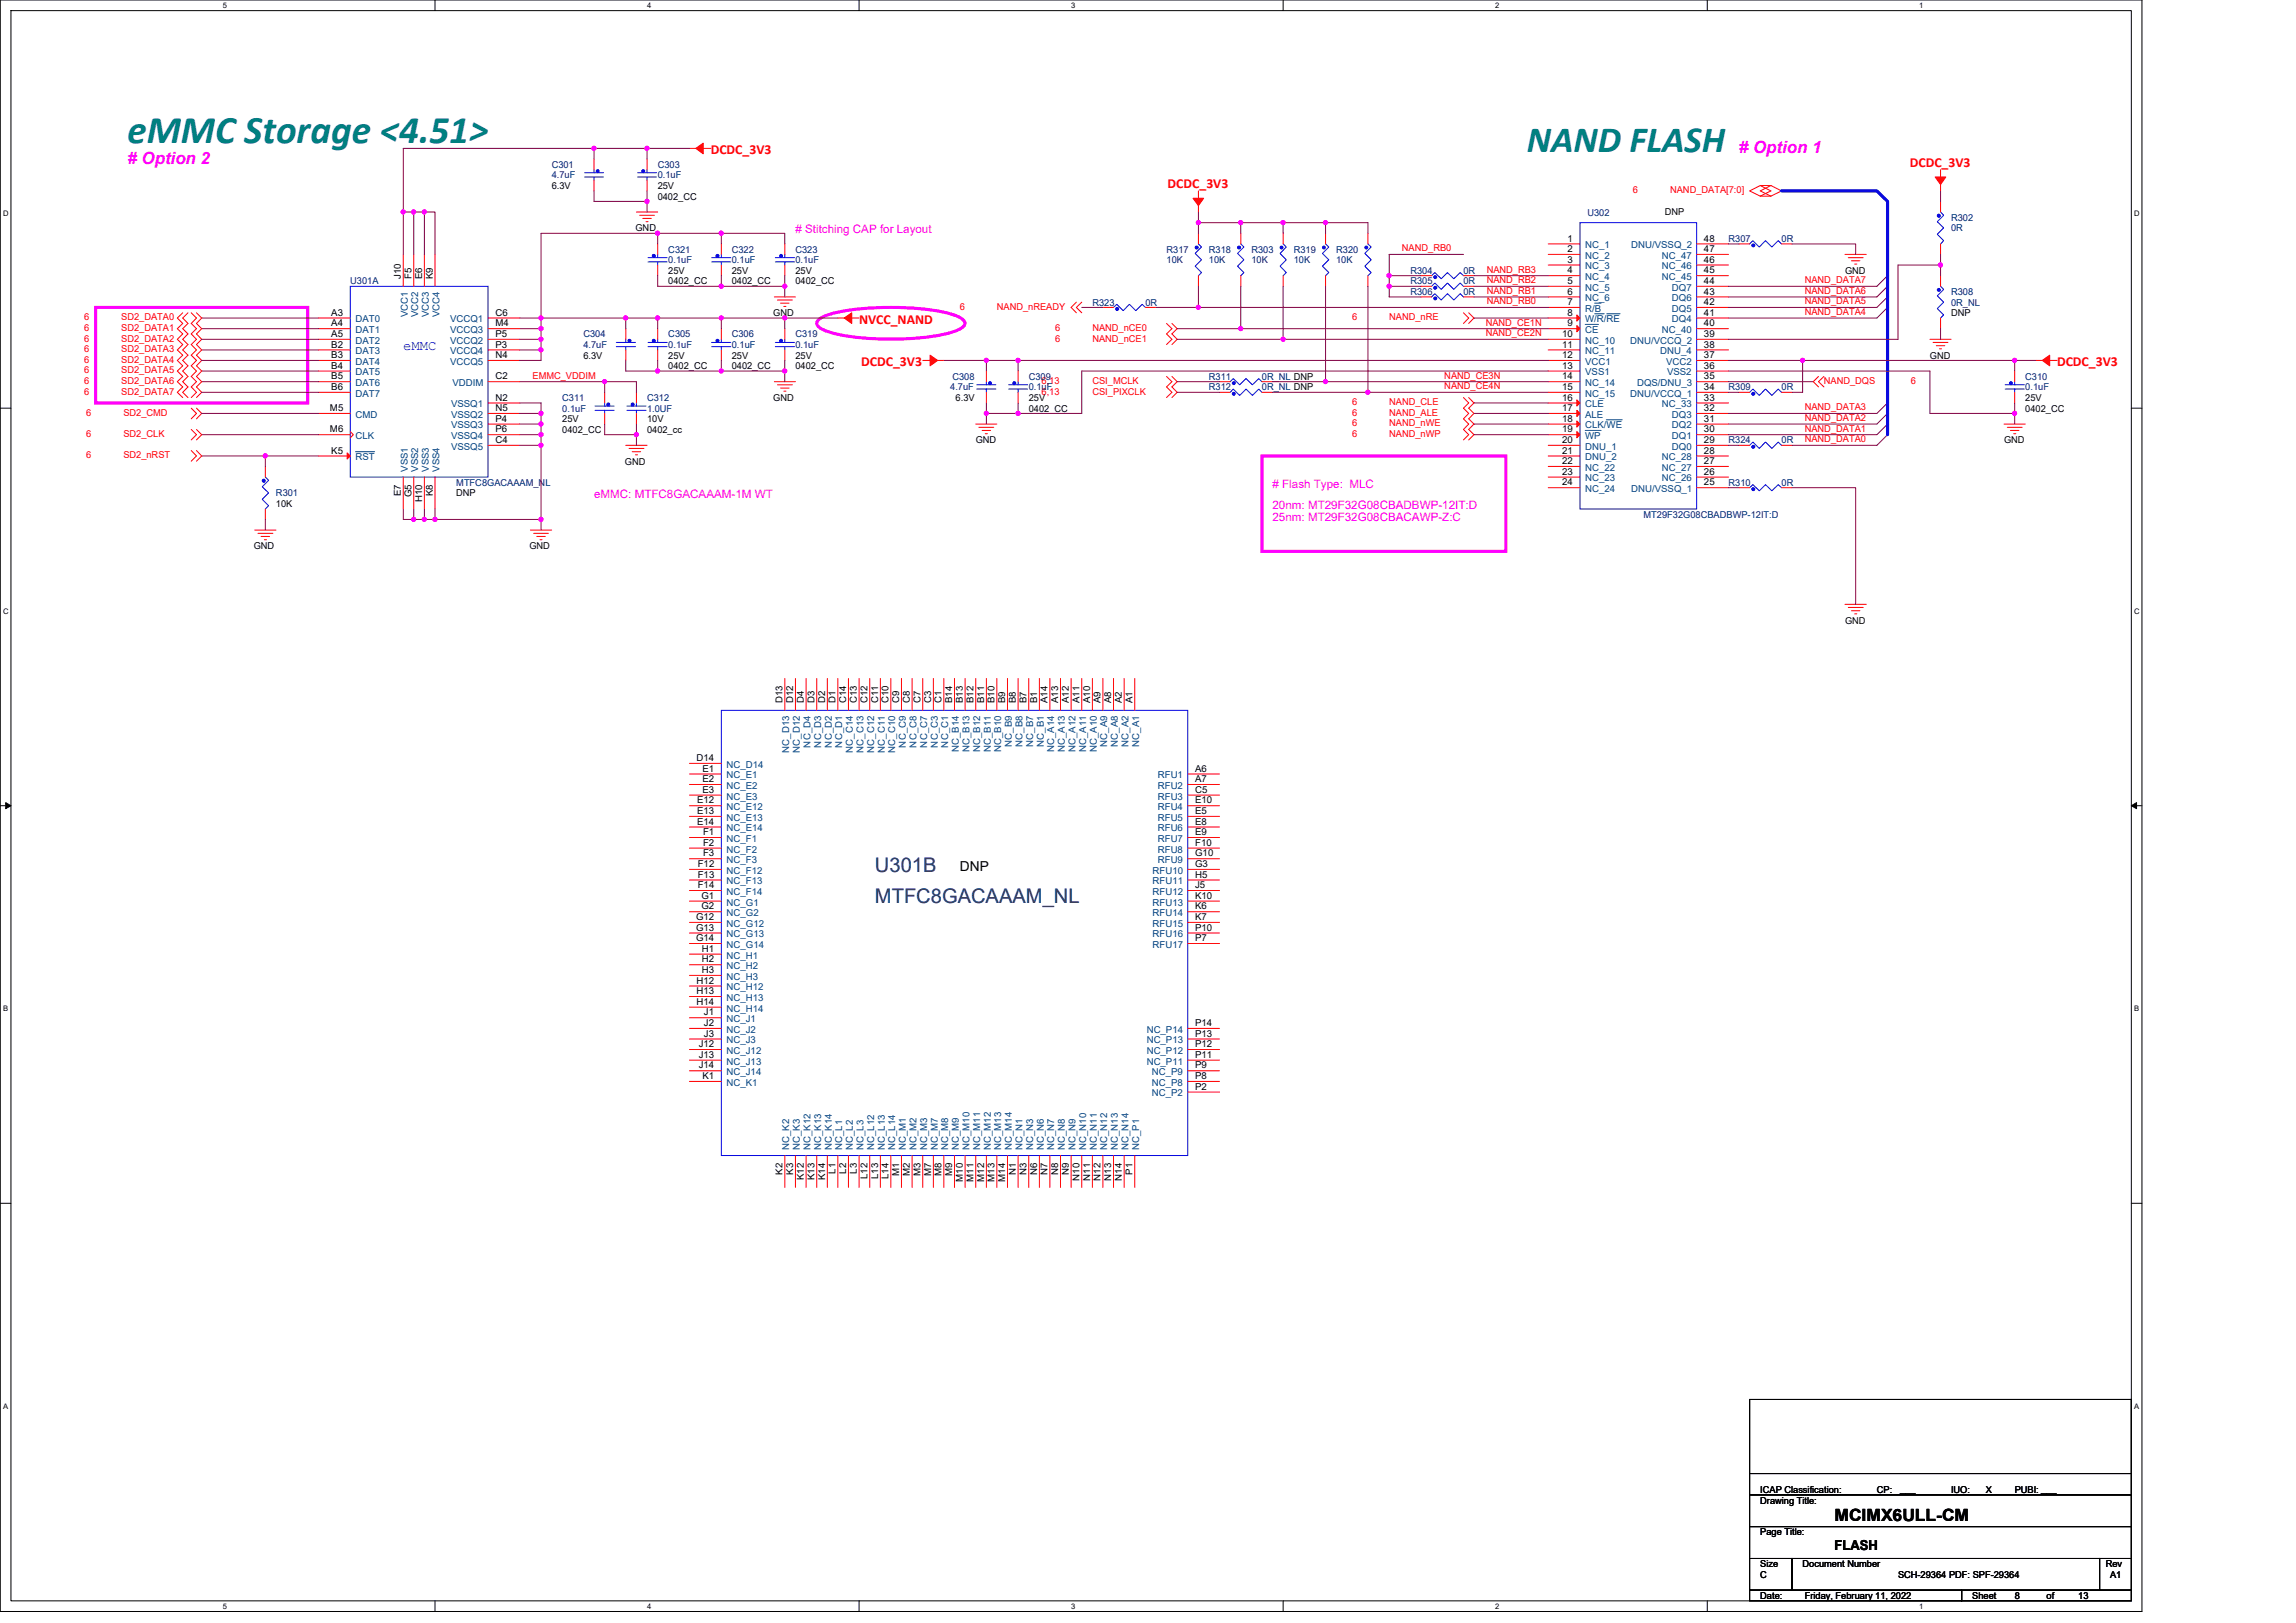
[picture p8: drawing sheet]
<svg xmlns="http://www.w3.org/2000/svg" width="297mm" height="210mm" viewBox="0 0 297 210" stroke-linecap="round" stroke-linejoin="round" font-family="sans-serif">
<defs><g id="words">
<text font-size="5.1" fill="#008080" x="16.5" y="18.5">eMMC Storage &lt;4.51&gt;</text>
<text font-size="4.8" fill="#008080" x="197.5" y="19.6">NAND FLASH</text>
<g font-size="2.6" fill="#000080">
<text x="113.2" y="112.8">U301B</text>
<text x="113.2" y="116.9">MTFC8GACAAAM_NL</text>
</g>
<g font-size="2.2" fill="#f0f">
<text x="16.5" y="21.2"># Option 2</text>
<text x="225" y="19.8"># Option 1</text>
</g>
<text font-size="2.2" x="237.3" y="196.8">MCIMX6ULL-CM</text>
<g font-size="1.8" fill="#f00">
<text x="91.9" y="19.9">DCDC_3V3</text>
<text x="247.1" y="21.6">DCDC_3V3</text>
<text x="151.1" y="24.3">DCDC_3V3</text>
<text x="111.1" y="41.9">NVCC_NAND</text>
<text x="111.4" y="47.4">DCDC_3V3</text>
<text x="266.1" y="47.4">DCDC_3V3</text>
</g>
<text font-size="1.8" fill="#00f" x="52.2" y="45.3">eMMC</text>
<g font-size="1.8">
<text x="124.2" y="112.7">DNP</text>
<text x="237.3" y="200.5">FLASH</text>
</g>
<g font-size="1.5" fill="#f0f">
<text x="102.9" y="30.2"># Stitching CAP for Layout</text>
<text x="76.9" y="64.5">eMMC: MTFC8GACAAAM-1M WT</text>
<text x="164.6" y="63.1"># Flash Type: MLC</text>
<text x="164.6" y="65.8">20nm: MT29F32G08CBADBWP-12IT:D</text>
<text x="164.6" y="67.4">25nm: MT29F32G08CBACAWP-Z:C</text>
</g>
<g font-size="1.2" fill="#000080">
<text x="71.4" y="21.7">C301</text>
<text x="71.4" y="23.1">4.7uF</text>
<text x="85.1" y="21.7">C303</text>
<text x="85.1" y="23.1">0.1uF</text>
<text x="205.4" y="28">U302</text>
<text x="252.4" y="28.6">R302</text>
<text x="252.4" y="29.9">0R</text>
<text x="86.5" y="32.7">C321</text>
<text x="86.5" y="34">0.1uF</text>
<text x="94.7" y="32.7">C322</text>
<text x="94.7" y="34">0.1uF</text>
<text x="102.9" y="32.7">C323</text>
<text x="102.9" y="34">0.1uF</text>
<text x="150.9" y="32.7">R317</text>
<text x="150.9" y="34">10K</text>
<text x="156.4" y="32.7">R318</text>
<text x="156.4" y="34">10K</text>
<text x="161.9" y="32.7">R303</text>
<text x="161.9" y="34">10K</text>
<text x="167.4" y="32.7">R319</text>
<text x="167.4" y="34">10K</text>
<text x="172.9" y="32.7">R320</text>
<text x="172.9" y="34">10K</text>
<text x="182.5" y="35.4">R304</text>
<text x="189.3" y="35.4">0R</text>
<text x="223.6" y="31.3">R307</text>
<text x="230.5" y="31.3">0R</text>
<text x="45.3" y="36.8">U301A</text>
<text x="141.3" y="39.5">R323</text>
<text x="148.2" y="39.5">0R</text>
<text x="182.5" y="36.8">R305</text>
<text x="182.5" y="38.2">R306</text>
<text x="189.3" y="36.8">0R</text>
<text x="189.3" y="38.2">0R</text>
<text x="252.4" y="38.2">R308</text>
<text x="252.4" y="39.5">0R_NL</text>
<text x="75.5" y="43.6">C304</text>
<text x="75.5" y="45">4.7uF</text>
<text x="86.5" y="43.6">C305</text>
<text x="86.5" y="45">0.1uF</text>
<text x="94.7" y="43.6">C306</text>
<text x="94.7" y="45">0.1uF</text>
<text x="102.9" y="43.6">C319</text>
<text x="102.9" y="45">0.1uF</text>
<text x="72.7" y="51.9">C311</text>
<text x="72.7" y="53.3">0.1uF</text>
<text x="83.7" y="51.9">C312</text>
<text x="83.7" y="53.3">1.0UF</text>
<text x="122.9" y="50.5">4.7uF</text>
<text x="123.2" y="49.1">C308</text>
<text x="133.1" y="49.1">C309</text>
<text x="133.1" y="50.5">0.1uF</text>
<text x="156.4" y="49.1">R311</text>
<text x="156.4" y="50.5">R312</text>
<text x="163.3" y="49.1">0R_NL DNP</text>
<text x="163.3" y="50.5">0R_NL DNP</text>
<text x="223.6" y="50.5">R309</text>
<text x="230.5" y="50.5">0R</text>
<text x="262" y="49.1">C310</text>
<text x="262" y="50.5">0.1uF</text>
<text x="223.6" y="57.4">R324</text>
<text x="230.5" y="57.4">0R</text>
<text x="35.7" y="64.2">R301</text>
<text x="59" y="62.8">MTFC8GACAAAM_NL</text>
<text x="223.6" y="62.8">R310</text>
<text x="230.5" y="62.8">0R</text>
<text x="212.6" y="67">MT29F32G08CBADBWP-12IT:D</text>
</g>
<g font-size="1.2">
<text x="71.4" y="24.4">6.3V</text>
<text x="82.2" y="29.9">GND</text>
<text x="85.1" y="25.8">0402_CC</text>
<text x="85.1" y="24.4">25V</text>
<text x="215.4" y="27.9">DNP</text>
<text x="86.5" y="35.4">25V</text>
<text x="94.7" y="35.4">25V</text>
<text x="102.9" y="35.4">25V</text>
<text x="202.8" y="31.3">1</text>
<text x="202.8" y="32.6">2</text>
<text x="202.8" y="34">3</text>
<text x="202.8" y="35.4">4</text>
<text x="220.4" y="31.3">48</text>
<text x="220.4" y="35.4">45</text>
<text x="220.4" y="34">46</text>
<text x="220.4" y="32.6">47</text>
<text x="238.7" y="35.4">GND</text>
<text x="42.9" y="40.9">A3</text>
<text x="51.9" y="36.1" transform="rotate(-90 51.9 36.1)">J10</text>
<text x="53.2" y="36.1" transform="rotate(-90 53.2 36.1)">F5</text>
<text x="54.6" y="36.1" transform="rotate(-90 54.6 36.1)">E6</text>
<text x="56" y="36.1" transform="rotate(-90 56 36.1)">K9</text>
<text x="64.1" y="40.9">C6</text>
<text x="86.5" y="36.8">0402_CC</text>
<text x="94.7" y="36.8">0402_CC</text>
<text x="100" y="40.9">GND</text>
<text x="102.9" y="36.8">0402_CC</text>
<text x="202.8" y="39.5">7</text>
<text x="202.8" y="40.9">8</text>
<text x="202.8" y="36.7">5</text>
<text x="202.8" y="38.1">6</text>
<text x="220.4" y="40.9">41</text>
<text x="220.4" y="39.5">42</text>
<text x="220.4" y="38.1">43</text>
<text x="220.4" y="36.7">44</text>
<text x="252.4" y="40.9">DNP</text>
<text x="42.9" y="47.7">B4</text>
<text x="42.9" y="46.3">B3</text>
<text x="42.9" y="45">B2</text>
<text x="42.9" y="43.6">A5</text>
<text x="42.9" y="42.2">A4</text>
<text x="64.1" y="43.6">P5</text>
<text x="64.1" y="42.2">M4</text>
<text x="64.1" y="45">P3</text>
<text x="64.1" y="46.3">N4</text>
<text x="75.5" y="46.4">6.3V</text>
<text x="86.5" y="47.8">0402_CC</text>
<text x="86.5" y="46.4">25V</text>
<text x="94.7" y="47.8">0402_CC</text>
<text x="94.7" y="46.4">25V</text>
<text x="102.9" y="47.8">0402_CC</text>
<text x="102.9" y="46.4">25V</text>
<text x="202.1" y="43.6">10</text>
<text x="202.1" y="45">11</text>
<text x="202.1" y="46.3">12</text>
<text x="202.1" y="47.7">13</text>
<text x="202.8" y="42.2">9</text>
<text x="220.4" y="43.6">39</text>
<text x="220.4" y="47.7">36</text>
<text x="220.4" y="42.2">40</text>
<text x="220.4" y="45">38</text>
<text x="220.4" y="46.3">37</text>
<text x="249.7" y="46.4">GND</text>
<text x="42.7" y="53.2">M5</text>
<text x="42.9" y="50.5">B6</text>
<text x="42.9" y="49.1">B5</text>
<text x="64.1" y="49.1">C2</text>
<text x="64.1" y="51.8">N2</text>
<text x="64.1" y="53.2">N5</text>
<text x="100" y="51.9">GND</text>
<text x="123.6" y="51.9">6.3V</text>
<text x="133.1" y="53.3">0402_CC</text>
<text x="133.1" y="51.9">25V</text>
<text x="202.1" y="49.1">14</text>
<text x="202.1" y="50.5">15</text>
<text x="202.1" y="51.8">16</text>
<text x="202.1" y="53.2">17</text>
<text x="220.4" y="49.1">35</text>
<text x="220.4" y="50.5">34</text>
<text x="220.4" y="51.8">33</text>
<text x="220.4" y="53.2">32</text>
<text x="262" y="53.3">0402_CC</text>
<text x="262" y="51.9">25V</text>
<text x="42.7" y="55.9">M6</text>
<text x="42.9" y="58.7">K5</text>
<text x="64.1" y="54.6">P4</text>
<text x="64.1" y="55.9">P6</text>
<text x="64.1" y="57.3">C4</text>
<text x="72.7" y="56">0402_CC</text>
<text x="72.7" y="54.6">25V</text>
<text x="83.7" y="54.6">10V</text>
<text x="83.7" y="56">0402_cc</text>
<text x="126.2" y="57.4">GND</text>
<text x="202.1" y="54.6">18</text>
<text x="202.1" y="55.9">19</text>
<text x="202.1" y="57.3">20</text>
<text x="202.1" y="58.7">21</text>
<text x="220.4" y="58.7">28</text>
<text x="220.4" y="57.3">29</text>
<text x="220.4" y="55.9">30</text>
<text x="220.4" y="54.6">31</text>
<text x="259.3" y="57.4">GND</text>
<text x="35.7" y="65.6">10K</text>
<text x="51.9" y="64.2" transform="rotate(-90 51.9 64.2)">E7</text>
<text x="53.2" y="64.3" transform="rotate(-90 53.2 64.3)">G5</text>
<text x="54.6" y="65" transform="rotate(-90 54.6 65)">H10</text>
<text x="56" y="64.2" transform="rotate(-90 56 64.2)">K8</text>
<text x="59" y="64.2">DNP</text>
<text x="80.8" y="60.1">GND</text>
<text x="202.1" y="60">22</text>
<text x="202.1" y="61.4">23</text>
<text x="202.1" y="62.8">24</text>
<text x="220.4" y="62.8">25</text>
<text x="220.4" y="61.4">26</text>
<text x="220.4" y="60">27</text>
<text x="32.8" y="71.1">GND</text>
<text x="68.5" y="71.1">GND</text>
<text x="238.7" y="80.7">GND</text>
<text x="101.2" y="91" transform="rotate(-90 101.2 91)">D13</text>
<text x="102.6" y="91" transform="rotate(-90 102.6 91)">D12</text>
<text x="104" y="91" transform="rotate(-90 104 91)">D4</text>
<text x="105.4" y="91" transform="rotate(-90 105.4 91)">D3</text>
<text x="106.7" y="91" transform="rotate(-90 106.7 91)">D2</text>
<text x="108.1" y="91" transform="rotate(-90 108.1 91)">D1</text>
<text x="109.5" y="91" transform="rotate(-90 109.5 91)">C14</text>
<text x="110.8" y="91" transform="rotate(-90 110.8 91)">C13</text>
<text x="112.2" y="91" transform="rotate(-90 112.2 91)">C12</text>
<text x="113.6" y="91" transform="rotate(-90 113.6 91)">C11</text>
<text x="115" y="91" transform="rotate(-90 115 91)">C10</text>
<text x="116.3" y="91" transform="rotate(-90 116.3 91)">C9</text>
<text x="117.7" y="91" transform="rotate(-90 117.7 91)">C8</text>
<text x="119.1" y="91" transform="rotate(-90 119.1 91)">C7</text>
<text x="120.5" y="91" transform="rotate(-90 120.5 91)">C3</text>
<text x="121.8" y="91" transform="rotate(-90 121.8 91)">C1</text>
<text x="123.2" y="91" transform="rotate(-90 123.2 91)">B14</text>
<text x="124.6" y="91" transform="rotate(-90 124.6 91)">B13</text>
<text x="125.9" y="91" transform="rotate(-90 125.9 91)">B12</text>
<text x="127.3" y="91" transform="rotate(-90 127.3 91)">B11</text>
<text x="128.7" y="91" transform="rotate(-90 128.7 91)">B10</text>
<text x="130" y="91" transform="rotate(-90 130 91)">B9</text>
<text x="131.4" y="91" transform="rotate(-90 131.4 91)">B8</text>
<text x="132.8" y="91" transform="rotate(-90 132.8 91)">B7</text>
<text x="134.2" y="91" transform="rotate(-90 134.2 91)">B1</text>
<text x="135.5" y="91" transform="rotate(-90 135.5 91)">A14</text>
<text x="136.9" y="91" transform="rotate(-90 136.9 91)">A13</text>
<text x="138.3" y="91" transform="rotate(-90 138.3 91)">A12</text>
<text x="139.7" y="91" transform="rotate(-90 139.7 91)">A11</text>
<text x="141" y="91" transform="rotate(-90 141 91)">A10</text>
<text x="142.4" y="91" transform="rotate(-90 142.4 91)">A9</text>
<text x="143.8" y="91" transform="rotate(-90 143.8 91)">A8</text>
<text x="145.1" y="91" transform="rotate(-90 145.1 91)">A2</text>
<text x="146.5" y="91" transform="rotate(-90 146.5 91)">A1</text>
<text x="90.1" y="98.5">D14</text>
<text x="90.9" y="99.8">E1</text>
<text x="90.9" y="101.2">E2</text>
<text x="154.6" y="99.8">A6</text>
<text x="154.6" y="101.2">A7</text>
<text x="90.2" y="103.9">E12</text>
<text x="90.2" y="105.3">E13</text>
<text x="90.2" y="106.7">E14</text>
<text x="90.9" y="102.6">E3</text>
<text x="154.6" y="105.3">E5</text>
<text x="154.6" y="106.7">E8</text>
<text x="154.6" y="103.9">E10</text>
<text x="154.6" y="102.6">C5</text>
<text x="90.3" y="112.2">F12</text>
<text x="90.3" y="113.6">F13</text>
<text x="90.9" y="108.1">F1</text>
<text x="90.9" y="109.4">F2</text>
<text x="90.9" y="110.8">F3</text>
<text x="154.6" y="108.1">E9</text>
<text x="154.6" y="109.4">F10</text>
<text x="154.6" y="110.8">G10</text>
<text x="154.6" y="112.2">G3</text>
<text x="154.6" y="113.6">H5</text>
<text x="90.1" y="119">G12</text>
<text x="90.3" y="114.9">F14</text>
<text x="90.7" y="116.3">G1</text>
<text x="90.7" y="117.7">G2</text>
<text x="154.6" y="116.3">K10</text>
<text x="154.6" y="119">K7</text>
<text x="154.6" y="117.7">K6</text>
<text x="154.6" y="114.9">J5</text>
<text x="90.1" y="120.4">G13</text>
<text x="90.1" y="121.8">G14</text>
<text x="90.8" y="123.1">H1</text>
<text x="90.8" y="124.5">H2</text>
<text x="90.8" y="125.9">H3</text>
<text x="154.6" y="120.4">P10</text>
<text x="154.6" y="121.8">P7</text>
<text x="90.1" y="127.3">H12</text>
<text x="90.1" y="128.6">H13</text>
<text x="90.1" y="130">H14</text>
<text x="91.1" y="131.4">J1</text>
<text x="90.4" y="135.5">J12</text>
<text x="90.4" y="136.9">J13</text>
<text x="91.1" y="132.8">J2</text>
<text x="91.1" y="134.1">J3</text>
<text x="154.6" y="132.8">P14</text>
<text x="154.6" y="134.1">P13</text>
<text x="154.6" y="135.5">P12</text>
<text x="154.6" y="136.9">P11</text>
<text x="90.4" y="138.2">J14</text>
<text x="90.9" y="139.6">K1</text>
<text x="154.6" y="138.2">P9</text>
<text x="154.6" y="139.6">P8</text>
<text x="154.6" y="141">P2</text>
<text x="101.2" y="152" transform="rotate(-90 101.2 152)">K2</text>
<text x="102.6" y="152" transform="rotate(-90 102.6 152)">K3</text>
<text x="104" y="152.7" transform="rotate(-90 104 152.7)">K12</text>
<text x="105.4" y="152.7" transform="rotate(-90 105.4 152.7)">K13</text>
<text x="106.7" y="152.7" transform="rotate(-90 106.7 152.7)">K14</text>
<text x="108.1" y="151.8" transform="rotate(-90 108.1 151.8)">L1</text>
<text x="109.5" y="151.8" transform="rotate(-90 109.5 151.8)">L2</text>
<text x="110.8" y="151.8" transform="rotate(-90 110.8 151.8)">L3</text>
<text x="112.2" y="152.5" transform="rotate(-90 112.2 152.5)">L12</text>
<text x="113.6" y="152.5" transform="rotate(-90 113.6 152.5)">L13</text>
<text x="115" y="152.5" transform="rotate(-90 115 152.5)">L14</text>
<text x="116.3" y="152.2" transform="rotate(-90 116.3 152.2)">M1</text>
<text x="117.7" y="152.2" transform="rotate(-90 117.7 152.2)">M2</text>
<text x="119.1" y="152.2" transform="rotate(-90 119.1 152.2)">M3</text>
<text x="120.5" y="152.2" transform="rotate(-90 120.5 152.2)">M7</text>
<text x="121.8" y="152.2" transform="rotate(-90 121.8 152.2)">M8</text>
<text x="123.2" y="152.2" transform="rotate(-90 123.2 152.2)">M9</text>
<text x="124.6" y="152.9" transform="rotate(-90 124.6 152.9)">M10</text>
<text x="125.9" y="152.9" transform="rotate(-90 125.9 152.9)">M11</text>
<text x="127.3" y="152.9" transform="rotate(-90 127.3 152.9)">M12</text>
<text x="128.7" y="152.9" transform="rotate(-90 128.7 152.9)">M13</text>
<text x="130" y="152.9" transform="rotate(-90 130 152.9)">M14</text>
<text x="131.4" y="152.1" transform="rotate(-90 131.4 152.1)">N1</text>
<text x="132.8" y="152.1" transform="rotate(-90 132.8 152.1)">N3</text>
<text x="134.2" y="152.1" transform="rotate(-90 134.2 152.1)">N6</text>
<text x="135.5" y="152.1" transform="rotate(-90 135.5 152.1)">N7</text>
<text x="136.9" y="152.1" transform="rotate(-90 136.9 152.1)">N8</text>
<text x="138.3" y="152.1" transform="rotate(-90 138.3 152.1)">N9</text>
<text x="139.7" y="152.8" transform="rotate(-90 139.7 152.8)">N10</text>
<text x="141" y="152.8" transform="rotate(-90 141 152.8)">N11</text>
<text x="142.4" y="152.8" transform="rotate(-90 142.4 152.8)">N12</text>
<text x="143.8" y="152.8" transform="rotate(-90 143.8 152.8)">N13</text>
<text x="145.1" y="152.8" transform="rotate(-90 145.1 152.8)">N14</text>
<text x="146.5" y="152" transform="rotate(-90 146.5 152)">P1</text>
<text x="227.7" y="194.5">Drawing Title:</text>
<text x="227.7" y="193.1">ICAP Classification:</text>
<text x="242.8" y="193.1">CP:</text>
<text x="245.8" y="193">___</text>
<text x="252.4" y="193.1">IUO:</text>
<text x="256.3" y="193.1">_X_</text>
<text x="260.6" y="193.1">PUBI: ___</text>
<text x="227.7" y="202.8">Size</text>
<text x="227.7" y="198.6">Page Title:</text>
<text x="233.2" y="202.8">Document Number</text>
<text x="272.4" y="202.8">Rev</text>
<text x="227.7" y="206.9">Date:</text>
<text x="227.7" y="204.1">C</text>
<text x="233.5" y="206.9">Friday, February 11, 2022</text>
<text x="245.6" y="204.1">SCH-29364 PDF: SPF-29364</text>
<text x="255.2" y="206.9">Sheet</text>
<text x="260.6" y="206.9">8</text>
<text x="264.8" y="206.9">of</text>
<text x="268.9" y="206.9">13</text>
<text x="273" y="204.1">A1</text>
</g>
<g font-size="1.2" fill="#f00">
<text x="211.3" y="25">6</text>
<text x="216.1" y="25">NAND_DATA[7:0]</text>
<text x="181.4" y="32.5">NAND_RB0</text>
<text x="192.3" y="35.3">NAND_RB3</text>
<text x="10.9" y="41.4">6</text>
<text x="15.7" y="41.4">SD2_DATA0</text>
<text x="124.2" y="40.1">6</text>
<text x="129" y="40.1">NAND_nREADY</text>
<text x="174.9" y="41.4">6</text>
<text x="179.7" y="41.4">NAND_nRE</text>
<text x="192.3" y="38">NAND_RB1</text>
<text x="192.3" y="36.7">NAND_RB2</text>
<text x="192.3" y="39.4">NAND_RB0</text>
<text x="233.5" y="39.4">NAND_DATA5</text>
<text x="233.5" y="40.8">NAND_DATA4</text>
<text x="233.5" y="36.7">NAND_DATA7</text>
<text x="233.5" y="38">NAND_DATA6</text>
<text x="10.9" y="42.8">6</text>
<text x="10.9" y="44.2">6</text>
<text x="10.9" y="45.6">6</text>
<text x="10.9" y="46.9">6</text>
<text x="15.7" y="42.8">SD2_DATA1</text>
<text x="15.7" y="44.2">SD2_DATA2</text>
<text x="15.7" y="45.6">SD2_DATA3</text>
<text x="15.7" y="46.9">SD2_DATA4</text>
<text x="136.5" y="42.8">6</text>
<text x="136.5" y="44.2">6</text>
<text x="141.3" y="42.8">NAND_nCE0</text>
<text x="141.3" y="44.2">NAND_nCE1</text>
<text x="192.2" y="43.5">NAND_CE2N</text>
<text x="192.2" y="42.1">NAND_CE1N</text>
<text x="10.9" y="48.3">6</text>
<text x="10.9" y="49.7">6</text>
<text x="10.9" y="51.1">6</text>
<text x="11.2" y="53.8">6</text>
<text x="15.7" y="48.3">SD2_DATA5</text>
<text x="15.7" y="49.7">SD2_DATA6</text>
<text x="15.7" y="51.1">SD2_DATA7</text>
<text x="16" y="53.8">SD2_CMD</text>
<text x="68.9" y="49">EMMC_VDDIM</text>
<text x="134.7" y="49.7">6,13</text>
<text x="134.7" y="51.1">6,13</text>
<text x="141.3" y="49.7">CSI_MCLK</text>
<text x="141.3" y="51.1">CSI_PIXCLK</text>
<text x="174.9" y="53.8">6</text>
<text x="174.9" y="52.4">6</text>
<text x="179.7" y="53.8">NAND_ALE</text>
<text x="179.7" y="52.4">NAND_CLE</text>
<text x="186.9" y="49">NAND_CE3N</text>
<text x="186.9" y="50.4">NAND_CE4N</text>
<text x="233.5" y="53.1">NAND_DATA3</text>
<text x="236" y="49.7">NAND_DQS</text>
<text x="247.2" y="49.7">6</text>
<text x="11.2" y="59.3">6</text>
<text x="11.2" y="56.5">6</text>
<text x="16" y="59.3">SD2_nRST</text>
<text x="16" y="56.5">SD2_CLK</text>
<text x="174.9" y="55.2">6</text>
<text x="174.9" y="56.5">6</text>
<text x="179.7" y="55.2">NAND_nWE</text>
<text x="179.7" y="56.5">NAND_nWP</text>
<text x="233.5" y="57.2">NAND_DATA0</text>
<text x="233.5" y="55.9">NAND_DATA1</text>
<text x="233.5" y="54.5">NAND_DATA2</text>
</g>
<g font-size="1.2" fill="#004080">
<text x="205.1" y="32.1">NC_1</text>
<text x="205.1" y="33.5">NC_2</text>
<text x="205.1" y="34.9">NC_3</text>
<text x="211" y="32.1">DNU/VSSQ_2</text>
<text x="215" y="34.9">NC_46</text>
<text x="215" y="33.5">NC_47</text>
<text x="46" y="41.7">DAT0</text>
<text x="52.7" y="41.1" transform="rotate(-90 52.7 41.1)">VCC1</text>
<text x="54.1" y="41.1" transform="rotate(-90 54.1 41.1)">VCC2</text>
<text x="55.5" y="41.1" transform="rotate(-90 55.5 41.1)">VCC3</text>
<text x="56.9" y="41.1" transform="rotate(-90 56.9 41.1)">VCC4</text>
<text x="58.2" y="41.7">VCCQ1</text>
<text x="205.1" y="36.2">NC_4</text>
<text x="205.1" y="37.6">NC_5</text>
<text x="205.1" y="39">NC_6</text>
<text x="205.1" y="40.3">R/B</text>
<text x="205.1" y="41.7">W/R/RE</text>
<text x="215" y="36.2">NC_45</text>
<text x="216.3" y="41.7">DQ4</text>
<text x="216.3" y="40.3">DQ5</text>
<text x="216.3" y="39">DQ6</text>
<text x="216.3" y="37.6">DQ7</text>
<text x="46" y="47.2">DAT4</text>
<text x="46" y="45.8">DAT3</text>
<text x="46" y="44.5">DAT2</text>
<text x="46" y="43.1">DAT1</text>
<text x="58.2" y="44.5">VCCQ2</text>
<text x="58.2" y="43.1">VCCQ3</text>
<text x="58.2" y="45.8">VCCQ4</text>
<text x="58.2" y="47.2">VCCQ5</text>
<text x="205.1" y="43.1">CE</text>
<text x="205.1" y="44.5">NC_10</text>
<text x="205.1" y="45.8">NC_11</text>
<text x="205.1" y="47.2">VCC1</text>
<text x="210.9" y="44.5">DNU/VCCQ_2</text>
<text x="214.8" y="45.8">DNU_4</text>
<text x="215" y="43.1">NC_40</text>
<text x="215.5" y="47.2">VCC2</text>
<text x="46" y="51.3">DAT7</text>
<text x="46" y="50">DAT6</text>
<text x="46" y="48.6">DAT5</text>
<text x="58.4" y="52.7">VSSQ1</text>
<text x="58.5" y="50">VDDIM</text>
<text x="205.1" y="48.6">VSS1</text>
<text x="205.1" y="50">NC_14</text>
<text x="205.1" y="51.3">NC_15</text>
<text x="205.1" y="52.7">CLE</text>
<text x="210.9" y="51.3">DNU/VCCQ_1</text>
<text x="211.8" y="50">DQS/DNU_3</text>
<text x="215" y="52.7">NC_33</text>
<text x="215.7" y="48.6">VSS2</text>
<text x="46" y="56.8">CLK</text>
<text x="46" y="54.1">CMD</text>
<text x="46" y="59.6">RST</text>
<text x="58.4" y="54.1">VSSQ2</text>
<text x="58.4" y="55.4">VSSQ3</text>
<text x="58.4" y="56.8">VSSQ4</text>
<text x="58.4" y="58.2">VSSQ5</text>
<text x="205.1" y="54.1">ALE</text>
<text x="205.1" y="55.4">CLK/WE</text>
<text x="205.1" y="56.8">WP</text>
<text x="205.1" y="58.2">DNU_1</text>
<text x="205.1" y="59.6">DNU_2</text>
<text x="215" y="59.6">NC_28</text>
<text x="216.3" y="58.2">DQ0</text>
<text x="216.3" y="56.8">DQ1</text>
<text x="216.3" y="55.4">DQ2</text>
<text x="216.3" y="54.1">DQ3</text>
<text x="52.7" y="61" transform="rotate(-90 52.7 61)">VSS1</text>
<text x="54.1" y="61" transform="rotate(-90 54.1 61)">VSS2</text>
<text x="55.5" y="61" transform="rotate(-90 55.5 61)">VSS3</text>
<text x="56.9" y="61" transform="rotate(-90 56.9 61)">VSS4</text>
<text x="205.1" y="60.9">NC_22</text>
<text x="205.1" y="62.3">NC_23</text>
<text x="205.1" y="63.7">NC_24</text>
<text x="211" y="63.7">DNU/VSSQ_1</text>
<text x="215" y="62.3">NC_26</text>
<text x="215" y="60.9">NC_27</text>
<text x="94" y="99.3">NC_D14</text>
<text x="94" y="100.7">NC_E1</text>
<text x="102.1" y="97.4" transform="rotate(-90 102.1 97.4)">NC_D13</text>
<text x="103.5" y="97.4" transform="rotate(-90 103.5 97.4)">NC_D12</text>
<text x="104.9" y="96.7" transform="rotate(-90 104.9 96.7)">NC_D4</text>
<text x="106.2" y="96.7" transform="rotate(-90 106.2 96.7)">NC_D3</text>
<text x="107.6" y="96.7" transform="rotate(-90 107.6 96.7)">NC_D2</text>
<text x="109" y="96.7" transform="rotate(-90 109 96.7)">NC_D1</text>
<text x="110.3" y="97.4" transform="rotate(-90 110.3 97.4)">NC_C14</text>
<text x="111.7" y="97.4" transform="rotate(-90 111.7 97.4)">NC_C13</text>
<text x="113.1" y="97.4" transform="rotate(-90 113.1 97.4)">NC_C12</text>
<text x="114.5" y="97.4" transform="rotate(-90 114.5 97.4)">NC_C11</text>
<text x="115.8" y="97.4" transform="rotate(-90 115.8 97.4)">NC_C10</text>
<text x="117.2" y="96.7" transform="rotate(-90 117.2 96.7)">NC_C9</text>
<text x="118.6" y="96.7" transform="rotate(-90 118.6 96.7)">NC_C8</text>
<text x="119.9" y="96.7" transform="rotate(-90 119.9 96.7)">NC_C7</text>
<text x="121.3" y="96.7" transform="rotate(-90 121.3 96.7)">NC_C3</text>
<text x="122.7" y="96.7" transform="rotate(-90 122.7 96.7)">NC_C1</text>
<text x="124.1" y="97.3" transform="rotate(-90 124.1 97.3)">NC_B14</text>
<text x="125.4" y="97.3" transform="rotate(-90 125.4 97.3)">NC_B13</text>
<text x="126.8" y="97.3" transform="rotate(-90 126.8 97.3)">NC_B12</text>
<text x="128.2" y="97.3" transform="rotate(-90 128.2 97.3)">NC_B11</text>
<text x="129.5" y="97.3" transform="rotate(-90 129.5 97.3)">NC_B10</text>
<text x="130.9" y="96.6" transform="rotate(-90 130.9 96.6)">NC_B9</text>
<text x="132.3" y="96.6" transform="rotate(-90 132.3 96.6)">NC_B8</text>
<text x="133.7" y="96.6" transform="rotate(-90 133.7 96.6)">NC_B7</text>
<text x="135" y="96.6" transform="rotate(-90 135 96.6)">NC_B1</text>
<text x="136.4" y="97.3" transform="rotate(-90 136.4 97.3)">NC_A14</text>
<text x="137.8" y="97.3" transform="rotate(-90 137.8 97.3)">NC_A13</text>
<text x="139.1" y="97.3" transform="rotate(-90 139.1 97.3)">NC_A12</text>
<text x="140.5" y="97.3" transform="rotate(-90 140.5 97.3)">NC_A11</text>
<text x="141.9" y="97.3" transform="rotate(-90 141.9 97.3)">NC_A10</text>
<text x="143.3" y="96.6" transform="rotate(-90 143.3 96.6)">NC_A9</text>
<text x="144.6" y="96.6" transform="rotate(-90 144.6 96.6)">NC_A8</text>
<text x="146" y="96.6" transform="rotate(-90 146 96.6)">NC_A2</text>
<text x="147.4" y="96.6" transform="rotate(-90 147.4 96.6)">NC_A1</text>
<text x="149.8" y="100.7">RFU1</text>
<text x="94" y="102.1">NC_E2</text>
<text x="94" y="103.4">NC_E3</text>
<text x="94" y="104.8">NC_E12</text>
<text x="94" y="106.2">NC_E13</text>
<text x="94" y="107.6">NC_E14</text>
<text x="149.8" y="106.2">RFU5</text>
<text x="149.8" y="107.6">RFU6</text>
<text x="149.8" y="104.8">RFU4</text>
<text x="149.8" y="102.1">RFU2</text>
<text x="149.8" y="103.4">RFU3</text>
<text x="94" y="108.9">NC_F1</text>
<text x="94" y="110.3">NC_F2</text>
<text x="94" y="111.7">NC_F3</text>
<text x="94" y="113.1">NC_F12</text>
<text x="149.1" y="113.1">RFU10</text>
<text x="149.8" y="108.9">RFU7</text>
<text x="149.8" y="110.3">RFU8</text>
<text x="149.8" y="111.7">RFU9</text>
<text x="94" y="114.4">NC_F13</text>
<text x="94" y="115.8">NC_F14</text>
<text x="94" y="117.2">NC_G1</text>
<text x="94" y="118.5">NC_G2</text>
<text x="94" y="119.9">NC_G12</text>
<text x="149.1" y="117.2">RFU13</text>
<text x="149.1" y="119.9">RFU15</text>
<text x="149.1" y="118.5">RFU14</text>
<text x="149.1" y="115.8">RFU12</text>
<text x="149.1" y="114.4">RFU11</text>
<text x="94" y="121.3">NC_G13</text>
<text x="94" y="122.6">NC_G14</text>
<text x="94" y="124">NC_H1</text>
<text x="94" y="125.4">NC_H2</text>
<text x="149.1" y="121.3">RFU16</text>
<text x="149.1" y="122.6">RFU17</text>
<text x="94" y="126.8">NC_H3</text>
<text x="94" y="128.1">NC_H12</text>
<text x="94" y="129.5">NC_H13</text>
<text x="94" y="130.9">NC_H14</text>
<text x="94" y="132.2">NC_J1</text>
<text x="94" y="133.6">NC_J2</text>
<text x="94" y="135">NC_J3</text>
<text x="94" y="136.4">NC_J12</text>
<text x="94" y="137.7">NC_J13</text>
<text x="148.4" y="133.6">NC_P14</text>
<text x="148.4" y="135">NC_P13</text>
<text x="148.4" y="136.4">NC_P12</text>
<text x="148.4" y="137.7">NC_P11</text>
<text x="94" y="139.1">NC_J14</text>
<text x="94" y="140.5">NC_K1</text>
<text x="149" y="139.1">NC_P9</text>
<text x="149" y="140.5">NC_P8</text>
<text x="149" y="141.9">NC_P2</text>
<text x="102.1" y="148.8" transform="rotate(-90 102.1 148.8)">NC_K2</text>
<text x="103.5" y="148.8" transform="rotate(-90 103.5 148.8)">NC_K3</text>
<text x="104.9" y="148.8" transform="rotate(-90 104.9 148.8)">NC_K12</text>
<text x="106.2" y="148.8" transform="rotate(-90 106.2 148.8)">NC_K13</text>
<text x="107.6" y="148.8" transform="rotate(-90 107.6 148.8)">NC_K14</text>
<text x="109" y="148.8" transform="rotate(-90 109 148.8)">NC_L1</text>
<text x="110.3" y="148.8" transform="rotate(-90 110.3 148.8)">NC_L2</text>
<text x="111.7" y="148.8" transform="rotate(-90 111.7 148.8)">NC_L3</text>
<text x="113.1" y="148.8" transform="rotate(-90 113.1 148.8)">NC_L12</text>
<text x="114.5" y="148.8" transform="rotate(-90 114.5 148.8)">NC_L13</text>
<text x="115.8" y="148.8" transform="rotate(-90 115.8 148.8)">NC_L14</text>
<text x="117.2" y="148.8" transform="rotate(-90 117.2 148.8)">NC_M1</text>
<text x="118.6" y="148.8" transform="rotate(-90 118.6 148.8)">NC_M2</text>
<text x="119.9" y="148.8" transform="rotate(-90 119.9 148.8)">NC_M3</text>
<text x="121.3" y="148.8" transform="rotate(-90 121.3 148.8)">NC_M7</text>
<text x="122.7" y="148.8" transform="rotate(-90 122.7 148.8)">NC_M8</text>
<text x="124.1" y="148.8" transform="rotate(-90 124.1 148.8)">NC_M9</text>
<text x="125.4" y="148.8" transform="rotate(-90 125.4 148.8)">NC_M10</text>
<text x="126.8" y="148.8" transform="rotate(-90 126.8 148.8)">NC_M11</text>
<text x="128.2" y="148.8" transform="rotate(-90 128.2 148.8)">NC_M12</text>
<text x="129.5" y="148.8" transform="rotate(-90 129.5 148.8)">NC_M13</text>
<text x="130.9" y="148.8" transform="rotate(-90 130.9 148.8)">NC_M14</text>
<text x="132.3" y="148.8" transform="rotate(-90 132.3 148.8)">NC_N1</text>
<text x="133.7" y="148.8" transform="rotate(-90 133.7 148.8)">NC_N3</text>
<text x="135" y="148.8" transform="rotate(-90 135 148.8)">NC_N6</text>
<text x="136.4" y="148.8" transform="rotate(-90 136.4 148.8)">NC_N7</text>
<text x="137.8" y="148.8" transform="rotate(-90 137.8 148.8)">NC_N8</text>
<text x="139.1" y="148.8" transform="rotate(-90 139.1 148.8)">NC_N9</text>
<text x="140.5" y="148.8" transform="rotate(-90 140.5 148.8)">NC_N10</text>
<text x="141.9" y="148.8" transform="rotate(-90 141.9 148.8)">NC_N11</text>
<text x="143.3" y="148.8" transform="rotate(-90 143.3 148.8)">NC_N12</text>
<text x="144.6" y="148.8" transform="rotate(-90 144.6 148.8)">NC_N13</text>
<text x="146" y="148.8" transform="rotate(-90 146 148.8)">NC_N14</text>
<text x="147.4" y="148.8" transform="rotate(-90 147.4 148.8)">NC_P1</text>
</g>
<g font-size="1">
<text x="28.8" y="1">5</text>
<text x="83.7" y="1">4</text>
<text x="138.6" y="1">3</text>
<text x="193.4" y="1">2</text>
<text x="248.3" y="1">1</text>
<text x=".4" y="28">D</text>
<text x="276.1" y="28">D</text>
<text x=".4" y="79.4">C</text>
<text x="276.1" y="79.4">C</text>
<text x=".4" y="130.9">B</text>
<text x="276.1" y="130.9">B</text>
<text x=".4" y="182.3">A</text>
<text x="276.1" y="182.3">A</text>
<text x="28.8" y="208.2">5</text>
<text x="83.7" y="208.2">4</text>
<text x="138.6" y="208.2">3</text>
<text x="193.4" y="208.2">2</text>
<text x="248.3" y="208.2">1</text>
</g>
</g></defs>
<path d="M0 0h277.1v208.5h-277.1zM1.4 1.4h274.3v205.7h-274.3z" fill="none" stroke="#000" stroke-width=".13"/>
<g fill="#fff">
<path d="M28.8 .1h.6v1.1h-.6z"/>
<path d="M28.8 207.3h.6v1.1h-.6z"/>
</g>
<path d="M56.3 0v1.4M56.3 207.1v1.4" fill="none" stroke="#000" stroke-width=".13"/>
<g fill="#fff">
<path d="M83.7 .1h.6v1.1h-.6z"/>
<path d="M83.7 207.3h.6v1.1h-.6z"/>
</g>
<path d="M111.1 0v1.4M111.1 207.1v1.4" fill="none" stroke="#000" stroke-width=".13"/>
<g fill="#fff">
<path d="M138.6 .1h.5v1.1h-.5z"/>
<path d="M138.6 207.3h.5v1.1h-.5z"/>
</g>
<path d="M166 0v1.4M166 207.1v1.4" fill="none" stroke="#000" stroke-width=".13"/>
<g fill="#fff">
<path d="M193.4 .1h.6v1.1h-.6z"/>
<path d="M193.4 207.3h.6v1.1h-.6z"/>
</g>
<path d="M220.9 0v1.4M220.9 207.1v1.4" fill="none" stroke="#000" stroke-width=".13"/>
<g fill="#fff">
<path d="M248.3 .1h.6v1.1h-.6z"/>
<path d="M248.3 207.3h.6v1.1h-.6z"/>
<path d="M.4 27.1h.7v1.1h-.7z"/>
<path d="M276.1 27.1h.7v1.1h-.7z"/>
<path d="M.4 78.5h.7v1.1h-.7z"/>
<path d="M276.1 78.5h.7v1.1h-.7z"/>
</g>
<path d="M0 52.8h1.4M275.7 52.8h1.4" fill="none" stroke="#000" stroke-width=".13"/>
<g fill="#fff">
<path d="M.4 130h.7v1.1h-.7z"/>
<path d="M276.1 130h.7v1.1h-.7z"/>
</g>
<path d="M0 104.2h1.4M275.7 104.2h1.4" fill="none" stroke="#000" stroke-width=".13"/>
<path d="M.7 103.8l.7 .4-.7 .4zM275.7 104.2l.7-.4v.8z" fill="#000" stroke="#000" stroke-width=".13"/>
<g fill="#fff">
<path d="M.4 181.4h.7v1.1h-.7z"/>
<path d="M276.1 181.4h.7v1.1h-.7z"/>
</g>
<path d="M0 155.7h1.4M275.7 155.7h1.4M226.4 193.4h49.3v4.1h-49.3zM226.4 197.5h49.3v4.1h-49.3zM226.4 181.1h49.3v12.3h-49.3zM226.4 190.6h49.3M226.4 205.7h27.4v1.4h-27.4zM226.4 201.6h5.4v4.1h-5.4zM231.8 201.6h39.8v4.1h-39.8zM253.8 205.7h21.9v1.4h-21.9zM271.6 201.6h4.1v4.1h-4.1z" fill="none" stroke="#000" stroke-width=".13"/>
<path d="M12.4 39.8h27.4v12.3h-27.4zM105.8 41.5a5 5 0 0 1 2.7-1.1 37.4 37.4 0 0 1 14.5 .2l1.3 .6 .4 .3 .1 .3-.1 .4a5.1 5.1 0 0 1-2.7 1.1 36.9 36.9 0 0 1-14.5-.3l-1.4-.5-.3-.3-.1-.4zM163.3 59h31.5v12.3h-31.5z" fill="none" stroke="#f0f" stroke-width=".4"/>
<g fill="none" stroke="#f00" stroke-width=".13">
<path d="M89.2 19.2h1M90.4 19.2h1.5M52.2 32.9v4.1M53.5 32.9v4.1M54.9 32.9v4.1M56.3 32.9v4.1M76.9 20.6v1.3M76.9 23.3v1.4M82.3 27.4h2.8M82.8 27.9h1.9M83.2 28.3h1.1M83.6 28.7h.2"/>
<path d="M83.7 20.6v1.3M83.7 23.3v1.4M85.1 31.6v1.3M85.1 34.3v1.4M93.3 31.6v1.3M93.3 34.3v1.4M100.2 38.4h2.7M100.6 38.8h1.9M101 39.2h1.1M101.4 39.6h.3M101.5 31.6v1.3M101.5 34.3v1.4"/>
<path d="M139.3 39.1l-.7 .7 .7 .7M140 39.1l-.7 .7 .7 .7M142.7 39.8h1.4M148.2 39.8h1.3M155 26.5v.9M155 24.7v1.5M155 30.2v1.4M155 35.7v1.3M160.5 30.2v1.4M160.5 35.7v1.3M166 30.2v1.4M166 35.7v1.3"/>
<path d="M171.5 30.2v1.4M171.5 35.7v1.3M177 30.2v1.4M177 35.7v1.3M183.8 35.7h1.4M183.8 37h1.4M183.8 38.4h1.4M189.3 35.7h1.4M189.3 37h1.4M189.3 38.4h1.4M200.3 31.6h4.1M200.3 32.9h4.1"/>
<path d="M200.3 34.3h4.1M200.3 35.7h4.1M200.3 37h4.1M200.3 38.4h4.1M200.3 39.8h4.1M219.5 39.8h4.1M219.5 38.4h4.1M219.5 37h4.1M219.5 35.7h4.1M219.5 34.3h4.1M219.5 32.9h4.1M219.5 31.6h4.1"/>
<path d="M225 31.6h1.4M227.7 24l1.4 .7-1.4 .7M229.1 24h-1.4l-1.3 .7 1.3 .7M229.1 24l-1.4 .7 1.4 .7M229.1 24l1.4 .7-1.4 .7h-1.4M230.5 31.6h1.3M238.7 32.9h2.7M239.1 33.3h1.9M239.5 33.7h1.1M239.9 34.2h.3M251.1 23.7v1M251.1 21.9v1.6"/>
<path d="M251.1 26.1v1.3M251.1 31.6v1.3M251.1 35.7v1.3M23.6 40.5l-.7 .6 .7 .7-.7 .7 .7 .7-.7 .7 .7 .7-.7 .7 .7 .7-.7 .6 .7 .7-.7 .7 .7 .7-.7 .7 .7 .7-.7 .7 .7 .6M24.3 40.5l-.7 .6 .7 .7-.7 .7 .7 .7-.7 .7 .7 .7-.7 .7 .7 .7-.7 .6 .7 .7-.7 .7 .7 .7-.7 .7 .7 .7-.7 .7 .7 .6M24.7 40.5l.7 .6-.7 .7 .7 .7-.7 .7 .7 .7-.7 .7 .7 .7-.7 .7 .7 .6-.7 .7 .7 .7-.7 .7 .7 .7-.7 .7 .7 .7-.7 .6M24.7 58.3l.7 .7-.7 .7M24.7 52.8l.7 .7-.7 .7M24.7 55.6l.7 .6-.7 .7M25.4 40.5l.7 .6-.7 .7 .7 .7-.7 .7 .7 .7-.7 .7 .7 .7-.7 .7 .7 .6-.7 .7 .7 .7-.7 .7 .7 .7-.7 .7 .7 .7-.7 .6M25.4 58.3l.7 .7-.7 .7M25.4 52.8l.7 .7-.7 .7"/>
<path d="M25.4 55.6l.7 .6-.7 .7M41.2 56.2h4.1M41.2 53.5h4.1M41.2 59h4.1M41.2 50.8h4.1M41.2 49.4h4.1M41.2 48h4.1M41.2 46.6h4.1M41.2 45.3h4.1M41.2 43.9h4.1M41.2 42.5h4.1M41.2 41.1h4.1"/>
<path d="M45.3 55.8l.4 .4-.4 .4M63.1 49.4h4.1M63.1 41.1h4.1M63.1 43.9h4.1M63.1 42.5h4.1M63.1 45.3h4.1M63.1 46.6h4.1M63.1 52.1h4.1M63.1 53.5h4.1M63.1 54.9h4.1M63.1 56.2h4.1M63.1 57.6h4.1"/>
<path d="M78.2 50.8v1.3M78.2 53.5v1.4M81 42.5v1.4M81 45.3v1.3M81 57.6h2.7M81.4 58h1.9M81.8 58.4h1.1M82.2 58.8h.3M82.3 50.8v1.3M82.3 53.5v1.4M85.1 42.5v1.4M85.1 45.3v1.3"/>
<path d="M93.3 42.5v1.4M93.3 45.3v1.3M100.2 49.4h2.7M100.6 49.8h1.9M101 50.2h1.1M101.4 50.6h.3M101.5 42.5v1.4M101.5 45.3v1.3M108.4 41.1h1M109.6 41.1h1.5M119.4 46.6h1.5M121.2 46.6h.9"/>
<path d="M126.2 54.9h2.8M126.6 55.3h2M127.1 55.7h1.1M127.5 56.1h.2M127.6 48v1.4M127.6 50.8v1.3M131.7 48v1.4M131.7 50.8v1.3M150.9 48.7l.7 .7-.7 .7 .7 .7-.7 .6M150.9 41.8l.7 .7-.7 .7 .7 .7-.7 .7M151.6 48.7l.7 .7-.7 .7 .7 .7-.7 .6M151.6 41.8l.7 .7-.7 .7 .7 .7-.7 .7"/>
<path d="M157.8 49.4h1.3M157.8 50.8h1.3M163.3 49.4h1.3M163.3 50.8h1.3M189.3 40.5l.7 .6-.7 .7M189.3 51.4l.7 .7-.7 .7 .7 .7-.7 .7 .7 .7-.7 .7 .7 .6-.7 .7M190 40.5l.7 .6-.7 .7M190 51.4l.7 .7-.7 .7 .7 .7-.7 .7 .7 .7-.7 .7 .7 .6-.7 .7M200.3 41.1h4.1M200.3 42.5h4.1M200.3 43.9h4.1M200.3 45.3h4.1"/>
<path d="M200.3 46.6h4.1M200.3 48h4.1M200.3 49.4h4.1M200.3 50.8h4.1M200.3 52.1h4.1M200.3 53.5h4.1M200.3 54.9h4.1M200.3 56.2h4.1M200.3 57.6h4.1M200.3 59h4.1M219.5 59h4.1M219.5 57.6h4.1"/>
<path d="M219.5 56.2h4.1M219.5 54.9h4.1M219.5 53.5h4.1M219.5 52.1h4.1M219.5 50.8h4.1M219.5 49.4h4.1M219.5 48h4.1M219.5 46.6h4.1M219.5 45.3h4.1M219.5 43.9h4.1M219.5 42.5h4.1M219.5 41.1h4.1"/>
<path d="M225 50.8h1.4M225 57.6h1.4M230.5 50.8h1.3M230.5 57.6h1.3M235.3 48.7l-.7 .7 .7 .7M236 48.7l-.7 .7 .7 .7M249.7 43.9h2.7M250.1 44.3h1.9M250.5 44.7h1.1M250.9 45.1h.3M251.1 41.1v1.4M259.3 54.9h2.7"/>
<path d="M259.7 55.3h1.9M260.1 55.7h1.1M260.5 56.1h.3M260.6 48v1.4M260.6 50.8v1.3M263.4 46.6h.9M264.6 46.6h1.5M33 68.6h2.7M33.4 69h1.9M33.8 69.4h1.1M34.2 69.8h.3M34.3 60.3v1.4"/>
<path d="M34.3 65.8v1.4M52.2 61.7v4.1M53.5 61.7v4.1M54.9 61.7v4.1M56.3 61.7v4.1M68.6 68.6h2.8M69 69h1.9M69.4 69.4h1.1M69.9 69.8h.2M200.3 60.3h4.1M200.3 61.7h4.1M200.3 63.1h4.1"/>
<path d="M219.5 63.1h4.1M219.5 61.7h4.1M219.5 60.3h4.1M225 63.1h1.4M230.5 63.1h1.3M238.7 78.2h2.7M239.1 78.6h1.9M239.5 79h1.1M239.9 79.4h.3M89.2 98.8h4.1M101.5 87.8v4.1M102.9 87.8v4.1"/>
<path d="M104.3 87.8v4.1M105.7 87.8v4.1M107 87.8v4.1M108.4 87.8v4.1M109.8 87.8v4.1M111.1 87.8v4.1M112.5 87.8v4.1M113.9 87.8v4.1M115.2 87.8v4.1M116.6 87.8v4.1M118 87.8v4.1M119.4 87.8v4.1"/>
<path d="M120.8 87.8v4.1M122.1 87.8v4.1M123.5 87.8v4.1M124.9 87.8v4.1M126.2 87.8v4.1M127.6 87.8v4.1M129 87.8v4.1M130.3 87.8v4.1M131.7 87.8v4.1M133.1 87.8v4.1M134.5 87.8v4.1M135.8 87.8v4.1"/>
<path d="M137.2 87.8v4.1M138.6 87.8v4.1M140 87.8v4.1M141.3 87.8v4.1M142.7 87.8v4.1M144.1 87.8v4.1M145.4 87.8v4.1M146.8 87.8v4.1M89.2 100.1h4.1M89.2 101.5h4.1M89.2 102.9h4.1M89.2 104.2h4.1"/>
<path d="M89.2 105.6h4.1M89.2 107h4.1M89.2 108.4h4.1M89.2 109.7h4.1M89.2 111.1h4.1M89.2 112.5h4.1M89.2 113.9h4.1M89.2 115.2h4.1M89.2 116.6h4.1M89.2 118h4.1M89.2 119.3h4.1M153.7 105.6h4.1"/>
<path d="M153.7 107h4.1M153.7 108.4h4.1M153.7 104.2h4.1M153.7 109.7h4.1M153.7 112.5h4.1M153.7 111.1h4.1M153.7 100.1h4.1M153.7 101.5h4.1M153.7 102.9h4.1M153.7 116.6h4.1M153.7 119.3h4.1M153.7 118h4.1"/>
<path d="M153.7 115.2h4.1M153.7 113.9h4.1M89.2 120.7h4.1M89.2 122.1h4.1M89.2 123.4h4.1M89.2 124.8h4.1M89.2 126.2h4.1M89.2 127.6h4.1M89.2 128.9h4.1M89.2 130.3h4.1M89.2 131.7h4.1M89.2 133.1h4.1"/>
<path d="M89.2 134.4h4.1M89.2 135.8h4.1M89.2 137.2h4.1M89.2 138.5h4.1M89.2 139.9h4.1M153.7 120.7h4.1M153.7 122.1h4.1M153.7 133.1h4.1M153.7 134.4h4.1M153.7 135.8h4.1M153.7 137.2h4.1M153.7 138.5h4.1"/>
<path d="M153.7 139.9h4.1M101.5 149.5v4.1M102.9 149.5v4.1M104.3 149.5v4.1M105.7 149.5v4.1M107 149.5v4.1M108.4 149.5v4.1M109.8 149.5v4.1M111.1 149.5v4.1M112.5 149.5v4.1M113.9 149.5v4.1M115.2 149.5v4.1"/>
<path d="M116.6 149.5v4.1M118 149.5v4.1M119.4 149.5v4.1M120.8 149.5v4.1M122.1 149.5v4.1M123.5 149.5v4.1M124.9 149.5v4.1M126.2 149.5v4.1M127.6 149.5v4.1M129 149.5v4.1M130.3 149.5v4.1M131.7 149.5v4.1"/>
<path d="M133.1 149.5v4.1M134.5 149.5v4.1M135.8 149.5v4.1M137.2 149.5v4.1M138.6 149.5v4.1M140 149.5v4.1M141.3 149.5v4.1M142.7 149.5v4.1M144.1 149.5v4.1M145.4 149.5v4.1M146.8 149.5v4.1M153.7 141.3h4.1"/>
</g>
<g fill="#f00" stroke="#f00" stroke-width=".13">
<path d="M44.9 58.6l.4 .4-.4 .4z"/>
<path d="M204 40.7l.4 .4-.4 .5z"/>
<path d="M204 42.1l.4 .4-.4 .4z"/>
<path d="M204 51.7l.4 .4-.4 .4z"/>
<path d="M204 53.1l.4 .4-.4 .4z"/>
<path d="M204 54.5l.4 .4-.4 .4z"/>
<path d="M204 55.8l.4 .4-.4 .4z"/>
<path d="M120.3 46l1 .6-1 .7z" fill-rule="evenodd"/>
<path d="M250.4 22.9h1.3l-.6 1z" fill-rule="evenodd"/>
<path d="M264.2 46.6l1-.6v1.3z" fill-rule="evenodd"/>
<path d="M154.3 25.7h1.4l-.7 .9z" fill-rule="evenodd"/>
<path d="M109.2 41.1l1-.6v1.3z" fill-rule="evenodd"/>
<path d="M90 19.2l1-.7v1.4z" fill-rule="evenodd"/>
</g>
<g fill="none" stroke="#800040" stroke-width=".13">
<path d="M76.9 19.2v1.4M76.9 19.2h-24.7v8.2M76.9 19.2h6.8M83.7 19.2h5.5M83.7 19.2v1.4M52.2 27.4h1.3v5.5M52.2 27.4v5.5M53.5 27.4h1.4M54.9 27.4h1.4v5.5M54.9 27.4v5.5M76.9 24.7v1.4h6.8M83.7 26.1v1.3"/>
<path d="M83.7 24.7v1.4M85.1 30.2v1.4M85.1 30.2h-15.1v10.9M85.1 35.7v1.3h8.2M85.1 30.2h8.2M93.3 30.2h8.2v1.4M93.3 37h8.2M93.3 30.2v1.4M93.3 35.7v1.3M101.5 37v1.4M101.5 35.7v1.3M140 39.8h2.7"/>
<path d="M149.5 39.8h5.5M155 28.8h5.5M155 39.8h45.3M155 27.4v1.4M155 37v2.8M155 28.8v1.4M160.5 28.8v1.4M160.5 37v5.5M160.5 28.8h5.5M166 28.8h5.5M166 28.8v1.4M166 37v6.9"/>
<path d="M171.5 37v12.4M171.5 28.8v1.4M171.5 28.8h5.5v1.4M177 37v13.8M179.7 35.7v2.7h4.1M179.7 37h4.1M179.7 35.7h4.1M189.3 32.9h-9.6v2.8M190.7 38.4h9.6M190.7 35.7h9.6M190.7 37h9.6M223.6 31.6h1.4"/>
<path d="M231.8 31.6h8.3v1.3M244.2 39.8l-1.4 1.3h-19.2M244.2 38.4l-1.4 1.4h-19.2M244.2 37l-1.4 1.4h-19.2M244.2 35.7l-1.4 1.3h-19.2M251.1 34.3h-5.5v9.6h-22M251.1 24.7v1.4M251.1 32.9v1.4M251.1 34.3v1.4M26.1 59h8.2M26.1 45.3h15.1M26.1 49.4h15.1"/>
<path d="M26.1 56.2h15.1M26.1 53.5h15.1M26.1 48h15.1M26.1 46.6h15.1M26.1 50.8h15.1M26.1 43.9h15.1M26.1 42.5h15.1M26.1 41.1h15.1M34.3 59v1.3M34.3 59h6.9M67.2 41.1h2.8M67.2 42.5h2.8"/>
<path d="M67.2 49.4h11M67.2 43.9h2.8M67.2 45.3h2.8M67.2 52.1h2.8v1.4M67.2 53.5h2.8M67.2 54.9h2.8M67.2 56.2h2.8M67.2 57.6h2.8M70 41.1v1.4M70 42.5v1.4M70 43.9v1.4M70 45.3v1.3h-2.8"/>
<path d="M70 53.5v1.4M70 54.9v1.3M70 56.2v1.4M70 57.6v9.6M70 41.1h11M78.2 49.4h4.1v1.4M78.2 49.4v1.4M78.2 54.9v1.3h4.1M81 41.1h4.1M81 46.6v1.4h4.1M81 41.1v1.4M82.3 56.2v1.4"/>
<path d="M82.3 54.9v1.3M85.1 41.1v1.4M85.1 41.1h8.2M85.1 48h8.2M85.1 46.6v1.4M93.3 41.1h8.2v1.4M93.3 48h8.2M93.3 41.1v1.4M93.3 46.6v1.4M101.5 48v1.4M101.5 46.6v1.4M101.5 41.1h6.9"/>
<path d="M122.1 46.6h5.5v1.4M127.6 46.6h4.1M127.6 52.1v1.4h4.1M127.6 53.5v1.4M131.7 52.1v1.4M131.7 46.6h68.6M131.7 46.6v1.4M152.3 42.5h8.2M152.3 43.9h13.7M152.3 50.8h5.5M152.3 49.4h5.5M160.5 42.5h39.8"/>
<path d="M164.6 49.4h6.9M164.6 50.8h12.4M166 43.9h34.3M171.5 49.4h28.8M177 50.8h23.3M190.7 52.1h9.6M190.7 54.9h9.6M190.7 53.5h9.6M190.7 41.1h9.6M190.7 56.2h9.6M200.3 48h-60.3v5.5h-8.3M223.6 48h26.1v5.5h10.9"/>
<path d="M223.6 57.6h1.4M223.6 46.6h9.6M223.6 50.8h1.4M223.6 49.4h11M233.2 46.6v4.2h-1.4M233.2 46.6h27.4M244.2 56.2l-1.4 1.4h-11M244.2 54.9l-1.4 1.3h-19.2M244.2 53.5l-1.4 1.4h-19.2M244.2 52.1l-1.4 1.4h-19.2M251.1 42.5v1.4M260.6 46.6h2.8"/>
<path d="M260.6 52.1v1.4M260.6 53.5v1.4M260.6 46.6v1.4M34.3 67.2v1.4M52.2 65.8v1.4h1.3M53.5 67.2h1.4M53.5 65.8v1.4M54.9 65.8v1.4M54.9 67.2h1.4M56.3 67.2h13.7M56.3 65.8v1.4M70 67.2v1.4"/>
<path d="M223.6 63.1h1.4M231.8 63.1h8.3v15.1"/>
</g>
<g fill="none" stroke="#00f" stroke-width=".13">
<path d="M45.3 37h17.8v24.7h-17.8zM75.6 22.9h2.5M75.6 22.4h2.5M76.9 22.9v.4M76.9 21.9v.5M82.5 22.9h2.4M82.5 22.4h2.4M83.7 22.9v.4M83.7 21.9v.5M83.8 33.9h2.5M83.8 33.3h2.5M85.1 33.9v.4"/>
<path d="M85.1 32.9v.4M92.1 33.9h2.4M92.1 33.3h2.4M93.3 33.9v.4M93.3 32.9v.4M100.3 33.9h2.5M100.3 33.3h2.5M101.5 33.9v.4M101.5 32.9v.4M144.1 39.8l.4-.4 .8 .8 .8-.8 .8 .8 .9-.8 .4 .4M155 31.6l.4 .4-.8 .8 .8 .8-.8 .8 .8 .9-.4 .4M160.5 31.6l.4 .4-.8 .8 .8 .8-.8 .8 .8 .9-.4 .4"/>
<path d="M166 31.6l.4 .4-.8 .8 .8 .8-.8 .8 .8 .9-.4 .4M171.5 31.6l.4 .4-.8 .8 .8 .8-.8 .8 .8 .9-.4 .4M177 31.6l.4 .4-.8 .8 .8 .8-.8 .8 .8 .9-.4 .4M185.2 35.7l.4-.4 .9 .8 .8-.8 .8 .8 .8-.8 .4 .4M185.2 37l.4-.4 .9 .8 .8-.8 .8 .8 .8-.8 .4 .4M185.2 38.4l.4-.4 .9 .8 .8-.8 .8 .8 .8-.8 .4 .4M204.4 28.8h15.1v37h-15.1zM226.4 31.6l.4-.5 .8 .9 .8-.9 .8 .9 .9-.9 .4 .5M251.1 27.4l.4 .5-.9 .8 .9 .8-.9 .8 .9 .8-.4 .5M251.1 37l.4 .4-.9 .9 .9 .8-.9 .8 .9 .8-.4 .4M77 53.1h2.5M77 52.5h2.5"/>
<path d="M78.2 53.1v.4M78.2 52.1v.4M79.7 44.9h2.5M79.7 44.3h2.5M81 43.9v.4M81 44.9v.4M81.1 53.1h2.5M81.1 52.5h2.5M82.3 53.1v.4M82.3 52.1v.4M83.8 44.9h2.5M83.8 44.3h2.5"/>
<path d="M85.1 44.9v.4M85.1 43.9v.4M92.1 44.9h2.4M92.1 44.3h2.4M93.3 44.9v.4M93.3 43.9v.4M100.3 44.9h2.5M100.3 44.3h2.5M101.5 44.9v.4M101.5 43.9v.4M126.4 50.3h2.4M126.4 49.8h2.4"/>
<path d="M127.6 50.3v.5M127.6 49.4v.4M130.5 50.3h2.4M130.5 49.8h2.4M131.7 50.3v.5M131.7 49.4v.4M159.1 49.4l.5-.4 .8 .8 .8-.8 .8 .8 .9-.8 .4 .4M159.1 50.8l.5-.5 .8 .9 .8-.9 .8 .9 .9-.9 .4 .5M226.4 50.8l.4-.5 .8 .9 .8-.9 .8 .9 .9-.9 .4 .5M226.4 57.6l.4-.4 .8 .8 .8-.8 .8 .8 .9-.8 .4 .4M259.4 50.3h2.5M259.4 49.8h2.5"/>
<path d="M260.6 50.3v.5M260.6 49.4v.4M34.3 61.7l.5 .4-.9 .9 .9 .8-.9 .8 .9 .8-.5 .4M226.4 63.1l.4-.4 .8 .8 .8-.8 .8 .8 .9-.8 .4 .4M93.3 91.9h60.4v57.6h-60.4z"/>
</g>
<g fill="#00f" stroke="#00f" stroke-width=".13">
<path d="M226.7 31.6h.3v.1v.2h-.3z" fill-rule="evenodd"/>
<path d="M84.4 44h.3l.1 .1-.1 .1h-.3z" fill-rule="evenodd"/>
<path d="M100.9 33h.3v.3h-.2h-.1z" fill-rule="evenodd"/>
<path d="M81.3 44h.3v.1v.1h-.3z" fill-rule="evenodd"/>
<path d="M92.7 44h.3v.1v.1h-.3z" fill-rule="evenodd"/>
<path d="M185.5 35.7h.3l.1 .2-.1 .1h-.3z" fill-rule="evenodd"/>
<path d="M34 62.1h.3v.2l-.2 .1-.1-.1z" fill-rule="evenodd"/>
<path d="M226.7 50.8h.3v.1v.2h-.3z" fill-rule="evenodd"/>
<path d="M154.7 31.9h.3v.1v.2h-.3z" fill-rule="evenodd"/>
<path d="M185.5 37.1h.3l.1 .1-.1 .2h-.3z" fill-rule="evenodd"/>
<path d="M160.2 31.9h.2l.1 .1-.1 .2h-.2z" fill-rule="evenodd"/>
<path d="M185.5 38.5h.3l.1 .1-.1 .1h-.3z" fill-rule="evenodd"/>
<path d="M226.7 57.7h.3v.1v.1h-.3z" fill-rule="evenodd"/>
<path d="M250.7 37.4h.3v.1v.1h-.3z" fill-rule="evenodd"/>
<path d="M226.7 63.2h.3v.1v.1h-.3z" fill-rule="evenodd"/>
<circle cx="131.2" cy="49.6" r=".19"/>
<circle cx="101" cy="44.1" r=".19"/>
<circle cx="84.6" cy="33.1" r=".2"/>
<circle cx="144.5" cy="40" r=".2"/>
<circle cx="159.6" cy="49.6" r=".19"/>
<circle cx="128.1" cy="49.6" r=".19"/>
<circle cx="81.9" cy="52.3" r=".19"/>
<circle cx="83.2" cy="22.1" r=".19"/>
<circle cx="159.6" cy="50.9" r=".19"/>
<circle cx="78.7" cy="52.3" r=".19"/>
<circle cx="165.8" cy="32" r=".19"/>
<circle cx="260.2" cy="49.6" r=".19"/>
<circle cx="250.8" cy="27.9" r=".2"/>
<circle cx="171.3" cy="32" r=".19"/>
<circle cx="77.3" cy="22.1" r=".19"/>
<circle cx="92.8" cy="33.1" r=".2"/>
<circle cx="176.8" cy="32" r=".19"/>
</g>
<path d="M206.3 39.2h.8M46 58.4h2.5M205.1 42h1.7M205.1 55.7h2M206.3 40.6h1.2M207.8 54.3h2.1M207.9 40.6h1.7" fill="none" stroke="#004080" stroke-width=".13"/>
<g fill="#f0f" stroke="#f0f" stroke-width=".13">
<circle cx="260.6" cy="53.5" r=".27"/>
<circle cx="233.2" cy="46.6" r=".27"/>
<circle cx="260.6" cy="46.6" r=".27"/>
<circle cx="177" cy="50.7" r=".27"/>
<circle cx="171.5" cy="49.4" r=".27"/>
<circle cx="179.7" cy="37" r=".27"/>
<circle cx="179.7" cy="35.7" r=".27"/>
<circle cx="127.6" cy="53.5" r=".27"/>
<circle cx="127.6" cy="46.6" r=".27"/>
<circle cx="70" cy="42.5" r=".27"/>
<circle cx="70" cy="45.3" r=".27"/>
<circle cx="70" cy="43.9" r=".27"/>
<circle cx="78.2" cy="49.4" r=".27"/>
<circle cx="70" cy="53.5" r=".27"/>
<circle cx="34.3" cy="59" r=".27"/>
<circle cx="70" cy="54.9" r=".27"/>
<circle cx="70" cy="56.2" r=".27"/>
<circle cx="70" cy="67.2" r=".27"/>
<circle cx="70" cy="57.6" r=".27"/>
<circle cx="80.9" cy="41.1" r=".27"/>
<circle cx="70" cy="41.1" r=".27"/>
<circle cx="101.5" cy="48" r=".27"/>
<circle cx="56.3" cy="67.2" r=".27"/>
<circle cx="53.5" cy="67.2" r=".27"/>
<circle cx="54.9" cy="67.2" r=".27"/>
<circle cx="93.3" cy="41.1" r=".27"/>
<circle cx="85.1" cy="41.1" r=".27"/>
<circle cx="54.9" cy="27.4" r=".27"/>
<circle cx="53.5" cy="27.4" r=".27"/>
<circle cx="82.3" cy="56.2" r=".27"/>
<circle cx="101.5" cy="41.1" r=".27"/>
<circle cx="93.3" cy="48" r=".27"/>
<circle cx="85.1" cy="48" r=".27"/>
<circle cx="83.7" cy="26" r=".27"/>
<circle cx="83.7" cy="19.2" r=".27"/>
<circle cx="52.2" cy="27.4" r=".27"/>
<circle cx="76.8" cy="19.2" r=".27"/>
<circle cx="251" cy="34.3" r=".27"/>
<circle cx="160.5" cy="28.8" r=".27"/>
<circle cx="155" cy="28.8" r=".27"/>
<circle cx="166" cy="28.8" r=".27"/>
<circle cx="171.5" cy="28.8" r=".27"/>
<circle cx="166" cy="43.9" r=".27"/>
<circle cx="160.5" cy="42.5" r=".27"/>
<circle cx="155" cy="39.8" r=".27"/>
<circle cx="131.7" cy="46.6" r=".27"/>
<circle cx="131.7" cy="53.5" r=".27"/>
<circle cx="93.3" cy="30.2" r=".27"/>
<circle cx="85.1" cy="30.2" r=".27"/>
<circle cx="101.5" cy="37" r=".27"/>
<circle cx="93.3" cy="37" r=".27"/>
</g>
<path d="M230.5 24.7h12.3l1.4 1.4v30.1" fill="none" stroke="#00f" stroke-width=".4"/>
<use href="#words"/>
</svg>
